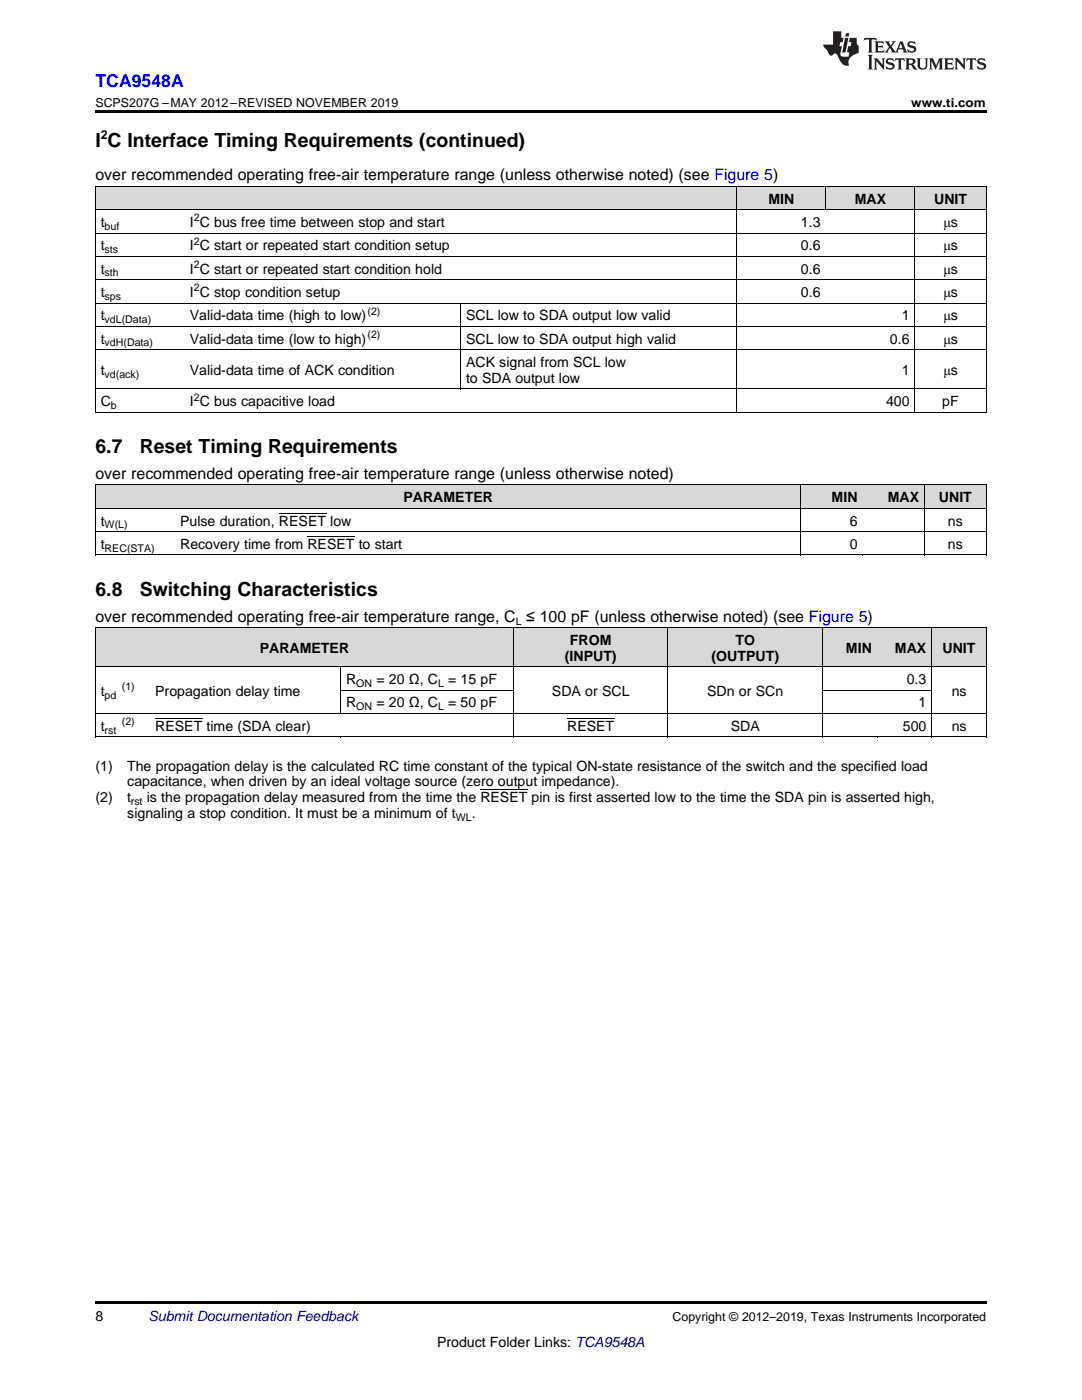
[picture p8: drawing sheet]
<svg xmlns="http://www.w3.org/2000/svg" width="216mm" height="279mm" viewBox="0 0 216 279" stroke-linecap="round" stroke-linejoin="round" font-family="sans-serif">
<defs><g id="words">
<g font-size="3.9">
<text x="19" y="29.3">I C Interface Timing Requirements (continued)</text>
<text x="19" y="90.4">6.7</text>
<text x="27.9" y="90.4">Reset Timing Requirements</text>
<text x="19" y="118.9">6.8</text>
<text x="27.9" y="118.9">Switching Characteristics</text>
</g>
<text font-size="3.5" fill="#00f" x="19" y="17.3">TCA9548A</text>
<g font-size="3.2">
<text x="19" y="36">over recommended operating free-air temperature range (unless otherwise noted) (see Figure 5)</text>
<text x="19" y="95.6">over recommended operating free-air temperature range (unless otherwise noted)</text>
<text x="19" y="124">over recommended operating free-air temperature range, C ≤ 100 pF (unless otherwise noted) (see Figure 5)</text>
</g>
<g font-size="2.8">
<text x="153.3" y="40.6">MIN</text>
<text x="170.6" y="40.6">MAX</text>
<text x="186.4" y="40.6">UNIT</text>
<text x="20.1" y="45.3">t</text>
<text x="37.9" y="45.3">I C bus free time between stop and start</text>
<text x="159.8" y="45.3">1.3</text>
<text x="188.2" y="45.3">μs</text>
<text x="20.1" y="50">t</text>
<text x="37.9" y="50">I C start or repeated start condition setup</text>
<text x="159.8" y="50">0.6</text>
<text x="188.2" y="50">μs</text>
<text x="20.1" y="54.6">t</text>
<text x="20.1" y="59.3">t</text>
<text x="37.9" y="54.6">I C start or repeated start condition hold</text>
<text x="37.9" y="59.3">I C stop condition setup</text>
<text x="159.8" y="54.6">0.6</text>
<text x="159.8" y="59.3">0.6</text>
<text x="188.2" y="54.6">μs</text>
<text x="188.2" y="59.3">μs</text>
<text x="20.1" y="63.9">t</text>
<text x="37.9" y="63.9">Valid-data time (high to low)</text>
<text x="93" y="63.9">SCL low to SDA output low valid</text>
<text x="180" y="63.9">1</text>
<text x="188.2" y="63.9">μs</text>
<text x="20.1" y="68.6">t</text>
<text x="37.9" y="68.6">Valid-data time (low to high)</text>
<text x="93" y="68.6">SCL low to SDA output high valid</text>
<text x="177.6" y="68.6">0.6</text>
<text x="188.2" y="68.6">μs</text>
<text x="20.1" y="74.8">t</text>
<text x="37.9" y="74.8">Valid-data time of ACK condition</text>
<text x="93" y="73.2">ACK signal from SCL low</text>
<text x="93" y="76.4">to SDA output low</text>
<text x="180" y="74.8">1</text>
<text x="188.2" y="74.8">μs</text>
<text x="20.1" y="81.1">C</text>
<text x="37.9" y="81.1">I C bus capacitive load</text>
<text x="176.8" y="81.1">400</text>
<text x="188" y="81.1">pF</text>
<text x="80.5" y="100.2">PARAMETER</text>
<text x="165.9" y="100.2">MIN</text>
<text x="177.2" y="100.2">MAX</text>
<text x="187.4" y="100.2">UNIT</text>
<text x="20.1" y="104.9">t</text>
<text x="35.9" y="104.9">Pulse duration, RESET low</text>
<text x="169.5" y="104.9">6</text>
<text x="189.2" y="104.9">ns</text>
<text x="20.1" y="109.5">t</text>
<text x="35.9" y="109.5">Recovery time from RESET to start</text>
<text x="169.5" y="109.5">0</text>
<text x="189.2" y="109.5">ns</text>
<text x="51.8" y="130.3">PARAMETER</text>
<text x="112.7" y="131.9">(INPUT)</text>
<text x="113.7" y="128.7">FROM</text>
<text x="142" y="131.9">(OUTPUT)</text>
<text x="146.8" y="128.7">TO</text>
<text x="168.8" y="130.3">MIN</text>
<text x="178.6" y="130.3">MAX</text>
<text x="188.1" y="130.3">UNIT</text>
<text x="69.1" y="136.5">R</text>
<text x="75.1" y="136.5">= 20 Ω, C</text>
<text x="89.4" y="136.5">= 15 pF</text>
<text x="180.9" y="136.5">0.3</text>
<text x="20.1" y="138.9">t</text>
<text x="31" y="138.9">Propagation delay time</text>
<text x="69.1" y="141.2">R</text>
<text x="75.1" y="141.2">= 20 Ω, C</text>
<text x="89.4" y="141.2">= 50 pF</text>
<text x="110.1" y="138.9">SDA or SCL</text>
<text x="141.1" y="138.9">SDn or SCn</text>
<text x="183.3" y="141.2">1</text>
<text x="189.9" y="138.9">ns</text>
<text x="20.1" y="145.8">t</text>
<text x="31" y="145.8">RESET time (SDA clear)</text>
<text x="113.2" y="145.8">RESET</text>
<text x="145.8" y="145.8">SDA</text>
<text x="180.2" y="145.8">500</text>
<text x="189.9" y="145.8">ns</text>
<text x="19" y="153.8">(1)</text>
<text x="25.4" y="153.8">The propagation delay is the calculated RC time constant of the typical ON-state resistance of the switch and the specified load</text>
<text x="19" y="160.1">(2)</text>
<text x="25.4" y="160.1">t</text>
<text x="25.4" y="157">capacitance, when driven by an ideal voltage source (zero output impedance).</text>
<text x="29.3" y="160.1">is the propagation delay measured from the time the RESET pin is first asserted low to the time the SDA pin is asserted high,</text>
<text x="25.4" y="163.3">signaling a stop condition. It must be a minimum of t</text>
<text x="94.1" y="163.3">.</text>
<text x="19" y="263.6">8</text>
<text x="87.2" y="268.9">Product Folder Links: TCA9548A</text>
</g>
<text font-size="2.8" fill="#0000c8" x="29.6" y="263.6">Submit Documentation Feedback</text>
<g font-size="2.5">
<text x="19" y="21.4">SCPS207G –MAY 2012–REVISED NOVEMBER 2019</text>
<text x="181.8" y="21.4">www.ti.com</text>
<text x="20.1" y="27.7">2</text>
<text x="134.2" y="263.6">Copyright © 2012–2019, Texas Instruments Incorporated</text>
</g>
<g font-size="2.1">
<text x="20.9" y="45.9">buf</text>
<text x="38.7" y="44.2">2</text>
<text x="20.9" y="50.5">sts</text>
<text x="38.7" y="48.8">2</text>
<text x="38.7" y="53.5">2</text>
<text x="20.9" y="55.2">sth</text>
<text x="20.9" y="59.8">sps</text>
<text x="38.7" y="58.1">2</text>
<text x="20.9" y="64.5">vdL(Data)</text>
<text x="73.3" y="62.8">(2)</text>
<text x="20.9" y="69.1">vdH(Data)</text>
<text x="73.3" y="67.5">(2)</text>
<text x="20.9" y="75.4">vd(ack)</text>
<text x="22.1" y="81.6">b</text>
<text x="38.7" y="79.9">2</text>
<text x="20.9" y="105.4">W(L)</text>
<text x="20.9" y="110.1">REC(STA)</text>
<text x="102.9" y="124.7">L</text>
<text x="24.3" y="137.7">(1)</text>
<text x="71.1" y="137.1">ON</text>
<text x="87.4" y="137.1">L</text>
<text x="20.9" y="139.4">pd</text>
<text x="71.1" y="141.7">ON</text>
<text x="87.4" y="141.7">L</text>
<text x="20.9" y="146.4">rst</text>
<text x="24.3" y="144.7">(2)</text>
<text x="26.1" y="160.7">rst</text>
<text x="90.9" y="163.9">WL</text>
</g>
</g></defs>
<g fill="#d8d8d8">
<path d="M19 125.3h10.9v7.8h-10.9z"/>
<path d="M29.9 125.3h38.1v7.8h-38.1z"/>
<path d="M68 125.3h34.5v7.8h-34.5z"/>
<path d="M102.5 125.3h30.8v7.8h-30.8z"/>
<path d="M133.3 125.3h30.9v7.8h-30.9z"/>
<path d="M164.2 125.3h10.8v7.8h-10.8z"/>
<path d="M175 125.3h10.9v7.8h-10.9z"/>
<path d="M185.9 125.3h10.9v7.8h-10.9z"/>
<path d="M19 96.8h15.9v4.7h-15.9z"/>
<path d="M34.9 96.8h125v4.7h-125z"/>
<path d="M159.9 96.8h12.3v4.7h-12.3z"/>
<path d="M172.2 96.8h12.3v4.7h-12.3z"/>
<path d="M184.5 96.8h12.3v4.7h-12.3z"/>
<path d="M19 37.3h17.8v4.6h-17.8z"/>
<path d="M36.8 37.3h55.1v4.6h-55.1z"/>
<path d="M91.9 37.3h55.1v4.6h-55.1z"/>
<path d="M147 37.3h17.8v4.6h-17.8z"/>
<path d="M164.8 37.3h17.8v4.6h-17.8z"/>
<path d="M182.6 37.3h14.2v4.6h-14.2z"/>
</g>
<g fill="#000">
<path d="M19 22h177.8v.5h-177.8zM19 82.3h.2zM91.8 82.3h.1zM146.9 82.3h.1zM164.7 82.3h.1zM182.5 82.3h.1zM196.7 82.3h.1zM19 110.8h.2zM159.8 110.8h.1zM172.1 110.8h.1zM184.4 110.8h.1zM196.7 110.8h.1z"/>
<path d="M19 147.1h.2zM67.9 147.1h.1zM102.4 147.1h.1zM133.2 147.1h.1zM164.1 147.1h.1zM174.9 147.1h.1zM185.8 147.1h.1zM196.7 147.1h.1zM19 259.7h177.8v.5h-177.8z"/>
</g>
<g fill="none" stroke="#000" stroke-width=".2">
<path d="M19 37.2h177.8v45.1M19.1 37.2v45.1M147 37.2v45.1M164.8 37.2v4.7M182.5 37.2v45.1M19 55.8h177.8M19 51.2h177.8M19 46.5h177.8M19 41.9h177.8M19 77.6h177.8M19 69.8h177.8M19 65.1h177.8"/>
<path d="M19 60.5h177.8M91.9 60.5v17.2M19 96.8h177.8M19 82.3h177.8M19.1 96.8v14M159.8 96.8v14M184.4 96.8v14M196.8 96.8v14M19 110.8h177.8M19 106.1h177.8M19 101.4h177.8M19 133.1h177.8"/>
<path d="M19 125.3h177.8M19.1 125.3v21.8M68 133.1v9.4M68 137.7h34.5M102.4 125.3v21.8M133.3 125.3v21.8M164.1 125.3v21.8M164.2 137.7h21.7M185.9 125.3v21.8M196.8 125.3v21.8M19 147.1h177.8M19 142.4h177.8"/>
</g>
<g fill="#231f20">
<path d="M172.5 7.6l-.1 .5 .4-.2h.6v.1v2.1l-.2 .4h.9l-.2-.4v-2.1l.1-.1h.5l.5 .2-.2-.5zM174.5 8.3l.2 .3v1.5l-.2 .4h1.8l.2-.6a1.04 1.04 0 0 1-1.3 .2v-.7h.6l.3 .2v-.6l-.3 .2h-.6v-.6l.8-.1 .4 .3-.2-.5zM176.5 8.3l.9 1.1-.9 1.1h.8l-.2-.2 .4-.7 .5 .7-.2 .2h1.5l-.2-.2 .2-.4h.9l.1 .4-.2 .2h1l-.3-.3-.7-1.9h-.5l-.9 2-.8-1 .9-1h-.8l.1 .3-.4 .5-.3-.6 .1-.2zM179.7 8.6l.4 1h-.7zM181.3 8.4a.63 .63 0 0 0-.2 .7 .63 .63 0 0 0 .6 .4l.6 .2 .1 .2a.75 .75 0 0 1-.7 .4 .75 .75 0 0 1-.6-.5l.1 .7 .1-.1a1.11 1.11 0 0 0 1.5-.6 1.13 1.13 0 0 0-1.2-.8l-.1-.4a1.04 1.04 0 0 1 1.2 .2l-.2-.5-.2 .1-.4-.2zM173.2 10.9l.2 .4v2.2l-.2 .4h1l-.3-.4v-2.2l.3-.4zM174.3 11.6l.3 .4v1.5l-.3 .4h.8l-.2-.4v-1.3l1.5 1.7v-1.9l.2-.4h-.7l.2 .4v.9l-1.1-1.3zM177 11.8a.62 .62 0 0 0-.2 .7 .62 .62 0 0 0 .6 .4l.6 .1 .1 .3a.76 .76 0 0 1-.7 .3 .76 .76 0 0 1-.7-.4l.2 .7 .1-.1a1.11 1.11 0 0 0 1.5-.6 1.13 1.13 0 0 0-1.2-.8l-.1-.4a1.04 1.04 0 0 1 1.2 .2l-.2-.6-.2 .1-.5-.1zM178.7 11.6l-.2 .6a.61 .61 0 0 1 .8-.3v1.6l-.2 .4h.9l-.2-.4v-1.6a.63 .63 0 0 1 .7 .3l-.1-.6zM180.6 11.6l.3 .4v1.5l-.3 .4h1l-.2-.2-.1-.8 .6 .2a.76 .76 0 0 0 1.2 .7l-1-1a.58 .58 0 0 0 .6-.5 .58 .58 0 0 0-.5-.6zM181.4 11.9h.1a.45 .45 0 0 1 .5 .1 .45 .45 0 0 1 .1 .5l-.8 .2zM182.9 11.6l.2 .2a2.17 2.17 0 0 0 .3 1.9 .99 .99 0 0 0 1.6-.6v-1.1l.2-.4h-.7l.2 .2a1.92 1.92 0 0 1-.2 1.8 .6 .6 0 0 1-.9-.5v-1.1l.2-.4zM185.4 11.6l.2 .4v1.5l-.2 .4h.7l-.2-.4v-1.4l.8 1.8 .8-1.8v1.4l-.2 .4h.9l-.2-.4v-1.5l.2-.4h-.8l-.6 1.5-.6-1.5zM188.4 11.6l.2 .4v1.5l-.2 .4h1.8l.1-.6a1.04 1.04 0 0 1-1.2 .1v-.6h.5l.4 .2v-.6l-.4 .2h-.5v-.7h.8l.3 .3-.1-.6zM190.5 11.6l.2 .4v1.5l-.2 .4h.7l-.2-.4v-1.3l1.5 1.7v-1.9l.2-.4h-.7l.2 .4v.9l-1.1-1.3zM192.9 11.6l-.1 .6a.61 .61 0 0 1 .7-.3l.1 1.6-.3 .4h1l-.3-.4 .1-1.6a.63 .63 0 0 1 .7 .3l-.1-.6zM195.2 11.8a.62 .62 0 0 0-.2 .7 .62 .62 0 0 0 .6 .4l.6 .1 .1 .3a.76 .76 0 0 1-.7 .3 .76 .76 0 0 1-.6-.4l.1 .7 .1-.1a1.11 1.11 0 0 0 1.6-.6 1.13 1.13 0 0 0-1.3-.8l-.1-.4a1.04 1.04 0 0 1 1.2 .2l-.1-.6-.2 .1-.5-.1z"/>
<path d="M166.2 6.3v2.6h-1.9v.4l.8 .9a.91 .91 0 0 0 1 .8 .56 .56 0 0 1 .5-.3 .56 .56 0 0 1 .5 .3l.4 .8a1.53 1.53 0 0 0 1.9 1.2 1.54 1.54 0 0 1 1-2.1l.9-.3v-1.4a1.52 1.52 0 0 1-.4-1.6h-1.3l-.2 .8h.5l-.2 .8h-.5l-.1 1v.2l.4 .1-.2 .8a1.93 1.93 0 0 1-1.6-.3l.3-1.8h-.5l.2-.8h.4l.2-.8h-.4v-1.3zM168.6 7.6l-.6 2.9h.7l.6-2.9zM168.8 6.6l-.1 .7h.6l.2-.7z"/>
</g>
<path d="M55.7 102.4h9.4M61.3 107.1h9.4M31 143.4h9.4M95.8 157.6h9.4M113.2 143.4h9.4" fill="none" stroke="#000" stroke-width=".2"/>
<use href="#words"/>
</svg>
